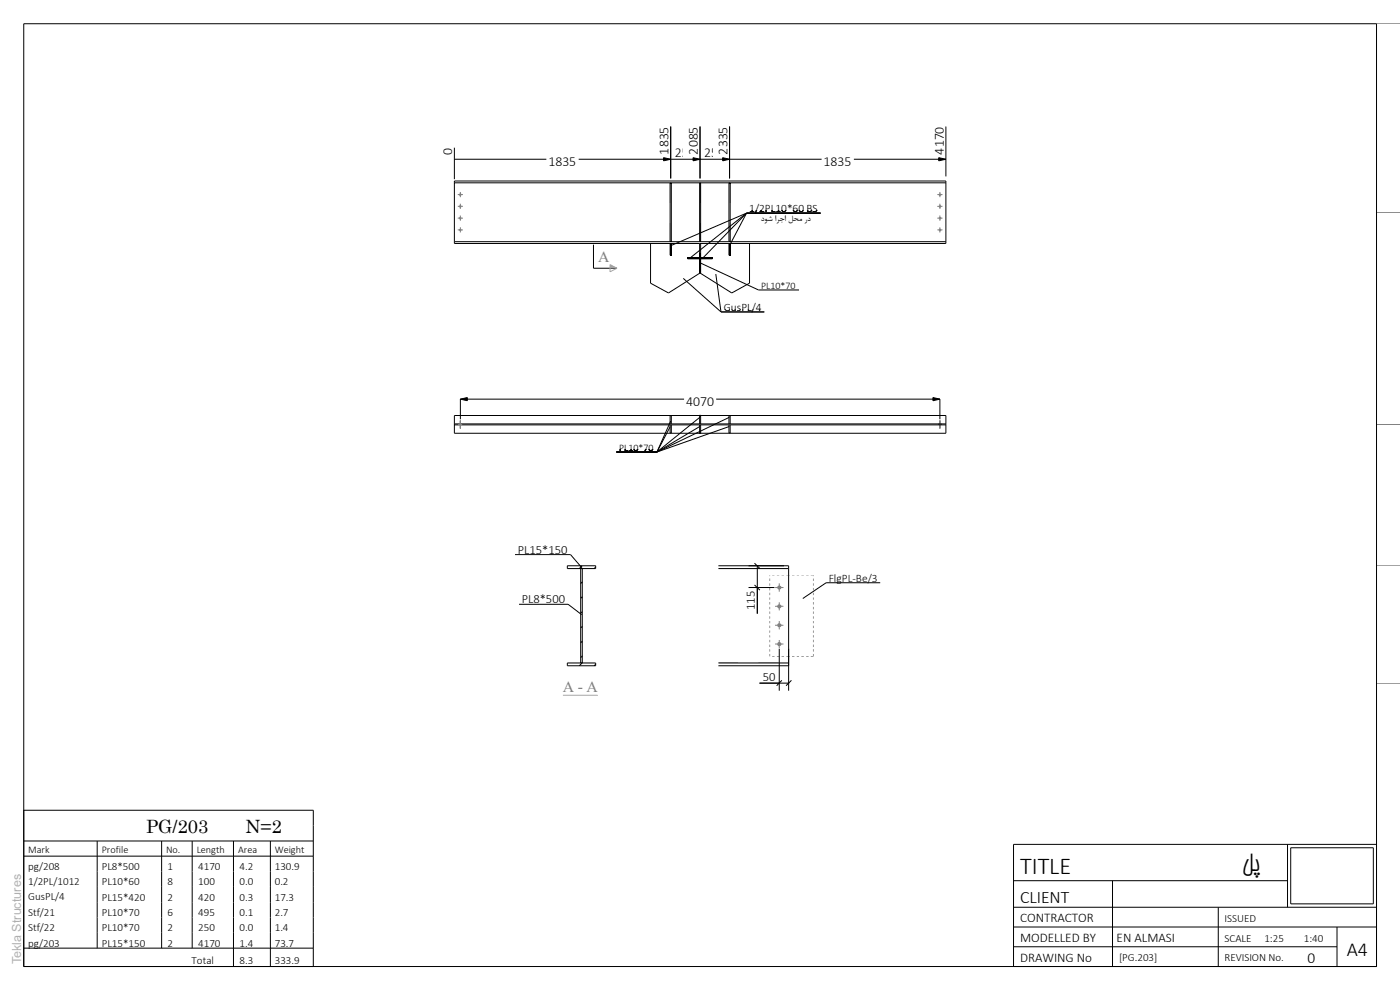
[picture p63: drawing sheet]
<svg xmlns="http://www.w3.org/2000/svg" width="297mm" height="210mm" viewBox="0 0 297 210" stroke-linecap="round" stroke-linejoin="round" font-family="sans-serif">
<defs><g id="words">
<g font-size="5.1">
<text x="216.4" y="185.4">TITLE</text>
<text x="263.4" y="184.7">لپ</text>
</g>
<text font-size="4.2" x="285.7" y="202.8">A4</text>
<g font-size="3.9">
<text x="31" y="176.7">PG/203</text>
<text x="52.1" y="176.7">N=2</text>
</g>
<text font-size="3.7" x="216.4" y="191.6">CLIENT</text>
<g font-size="3.3" fill="#7f7f7f">
<text x="126.9" y="55.7">A</text>
<text x="119.4" y="146.7">A - A</text>
</g>
<text font-size="3.3" x="277.4" y="204.3">0</text>
<g font-size="2.9">
<text x="95.9" y="32.8" transform="rotate(-90 95.9 32.8)">0</text>
<text x="116.3" y="35.3">1835</text>
<text x="141.8" y="32.8" transform="rotate(-90 141.8 32.8)">1835</text>
<text x="143.2" y="33.3">250</text>
<text x="148" y="32.8" transform="rotate(-90 148 32.8)">2085</text>
<text x="149.4" y="33.3">250</text>
<text x="154.3" y="32.8" transform="rotate(-90 154.3 32.8)">2335</text>
<text x="174.7" y="35.3">1835</text>
<text x="200.2" y="32.8" transform="rotate(-90 200.2 32.8)">4170</text>
<text x="145.5" y="86.2">4070</text>
</g>
<g font-size="2.8">
<text x="216.4" y="195.6">CONTRACTOR</text>
<text x="216.4" y="199.8">MODELLED BY</text>
<text x="236.9" y="199.8">EN ALMASI</text>
<text x="216.4" y="204">DRAWING No</text>
</g>
<g font-size="2.7">
<text x="109.9" y="117.4">PL15*150</text>
<text x="110.7" y="128">PL8*500</text>
<text x="160.1" y="129.4" transform="rotate(-90 160.1 129.4)">115</text>
<text x="161.8" y="144.4">50</text>
</g>
<text font-size="2.7" fill="#b2b2b2" x="4.5" y="204.5" transform="rotate(-90 4.5 204.5)">Tekla Structures</text>
<g font-size="2.4">
<text x="159" y="44.9">1/2PL10*60 BS</text>
<text x="153.5" y="65.9">GusPL/4</text>
<text x="175.8" y="123.4">FlgPL-Be/3</text>
</g>
<g font-size="2.3">
<text x="6" y="184.5">pg/208</text>
<text x="21.6" y="184.6">PL8*500</text>
<text x="35.6" y="184.6">1</text>
<text x="42" y="184.6">4170</text>
<text x="50.8" y="184.6">4.2</text>
<text x="58.3" y="184.6">130.9</text>
<text x="6" y="187.8">1/2PL/1012</text>
<text x="6" y="191">GusPL/4</text>
<text x="21.6" y="187.8">PL10*60</text>
<text x="21.6" y="191">PL15*420</text>
<text x="35.6" y="187.8">8</text>
<text x="35.6" y="191">2</text>
<text x="42" y="187.8">100</text>
<text x="42" y="191">420</text>
<text x="50.8" y="187.8">0.0</text>
<text x="50.8" y="191">0.3</text>
<text x="58.3" y="187.8">0.2</text>
<text x="58.3" y="191">17.3</text>
<text x="6" y="194.3">Stf/21</text>
<text x="6" y="197.5">Stf/22</text>
<text x="21.6" y="194.3">PL10*70</text>
<text x="21.6" y="197.6">PL10*70</text>
<text x="35.6" y="194.3">6</text>
<text x="35.6" y="197.6">2</text>
<text x="42" y="194.3">495</text>
<text x="42" y="197.6">250</text>
<text x="50.8" y="194.3">0.1</text>
<text x="50.8" y="197.6">0.0</text>
<text x="58.3" y="194.3">2.7</text>
<text x="58.3" y="197.6">1.4</text>
<text x="259.8" y="195.5">ISSUED</text>
<text x="6" y="200.8">pg/203</text>
<text x="21.6" y="200.8">PL15*150</text>
<text x="35.6" y="200.8">2</text>
<text x="42" y="200.8">4170</text>
<text x="50.8" y="200.8">1.4</text>
<text x="58.3" y="200.8">73.7</text>
<text x="237.4" y="203.9">[PG.203]</text>
<text x="259.8" y="199.7">SCALE</text>
<text x="259.8" y="203.9">REVISION No.</text>
<text x="268.2" y="199.7">1:25</text>
<text x="276.6" y="199.7">1:40</text>
<text x="40.6" y="204.4">Total</text>
<text x="50.8" y="204.4">8.3</text>
<text x="58.3" y="204.4">333.9</text>
</g>
<g font-size="2.2">
<text x="6" y="181">Mark</text>
<text x="21.6" y="181">Profile</text>
<text x="35.2" y="181">No.</text>
<text x="41.7" y="181">Length</text>
<text x="50.5" y="181">Area</text>
<text x="58.3" y="181">Weight</text>
</g>
<g font-size="2.1">
<text x="161.5" y="61.2">PL10*70</text>
<text x="131.4" y="95.6">PL10*70</text>
</g>
<text font-size="2" x="161.4" y="46.9">دوش ارجا لحم رد</text>
</g></defs>
<g fill="none" stroke="#000" stroke-width=".21">
<path d="M123.5 120l-.6 .6M123.5 139.1l-.3 .4M123.5 136l-.3 .4M123.5 132.9l-.3 .3M123.5 129.7l-.3 .3M123.5 126.6l-.3 .3M123.5 123.4l-.3 .4M126.4 120.3l-.4 .3M152.4 120h14.9v21.2h-14.9M152.4 120.6h14.9M123.5 140.6l-.6 .6M126.4 140.9l-.4 .3"/>
<path d="M152.4 140.6h14.9"/>
</g>
<g fill="#000">
<path d="M163.3 138.7l.1 .5zM163.3 137.7l.1 .5zM163.3 136.7l.1 .5zM163.3 135.7l.1 .5zM163.3 134.7l.1 .5zM163.3 133.7l.1 .5zM163.3 132.7l.1 .5zM163.3 131.7l.1 .5zM163.3 130.7l.1 .5zM163.3 129.7l.1 .5zM163.3 128.7l.1 .5zM163.3 127.7l.1 .5zM163.3 126.7l.1 .5zM163.3 125.7l.1 .5zM163.3 124.7l.1 .5zM163.3 123.7l.1 .5zM163.3 122.7l.1 .5zM163.3 122l.1 .2z"/>
<path d="M163.1 120.6h4.2zM154.6 120.6h4.2z"/>
<path d="M166.8 122h.5zM165.8 122h.5zM164.8 122h.5zM163.8 122h.5z"/>
<path d="M166.8 139.2l.5 .1zM165.8 139.2l.5 .1zM164.8 139.2l.5 .1zM163.8 139.2l.5 .1z"/>
<path d="M172.5 138.7l.1 .5zM172.5 137.7l.1 .5zM172.5 136.7l.1 .5zM172.5 135.7l.1 .5zM172.5 134.7l.1 .5zM172.5 133.7l.1 .5zM172.5 132.7l.1 .5zM172.5 131.7l.1 .5zM172.5 130.7l.1 .5zM172.5 129.7l.1 .5zM172.5 128.7l.1 .5zM172.5 127.7l.1 .5zM172.5 126.7l.1 .5zM172.5 125.7l.1 .5zM172.5 124.7l.1 .5zM172.5 123.7l.1 .5zM172.5 122.7l.1 .5zM172.5 122l.1 .2z"/>
<path d="M172 122h.5zM171 122h.5zM170 122h.5zM169 122h.5zM168 122h.5zM167.3 122h.2z"/>
<path d="M172 139.2l.5 .1zM171 139.2l.5 .1zM170 139.2l.5 .1zM169 139.2l.5 .1zM168 139.2l.5 .1zM167.3 139.2l.2 .1z"/>
<path d="M152.4 140.6h4.2zM160.9 140.6h4.2z"/>
</g>
<circle cx="165.3" cy="124.6" r=".43" fill="#7f7f7f"/>
<path d="M164.4 124.6h1.8M165.3 123.7v1.8" fill="none" stroke="#7f7f7f" stroke-width=".21"/>
<circle cx="165.3" cy="128.6" r=".44" fill="#7f7f7f"/>
<path d="M164.4 128.6h1.8M165.3 127.8v1.7" fill="none" stroke="#7f7f7f" stroke-width=".21"/>
<circle cx="165.3" cy="132.6" r=".43" fill="#7f7f7f"/>
<path d="M164.4 132.6h1.8M165.3 131.7v1.8" fill="none" stroke="#7f7f7f" stroke-width=".21"/>
<circle cx="165.3" cy="136.6" r=".44" fill="#7f7f7f"/>
<path d="M164.4 136.6h1.8M165.3 135.8v1.7" fill="none" stroke="#7f7f7f" stroke-width=".21"/>
<path d="M96.4 38.4h104.3v.4h-104.3z" fill="none" stroke="#000" stroke-width=".21"/>
<circle cx="97.6" cy="41.3" r=".28" fill="#7f7f7f"/>
<path d="M97.1 41.3h1.1M97.7 40.7v1.1" fill="none" stroke="#7f7f7f" stroke-width=".21"/>
<circle cx="97.6" cy="43.8" r=".28" fill="#7f7f7f"/>
<path d="M97.1 43.8h1.1M97.7 43.2v1.1" fill="none" stroke="#7f7f7f" stroke-width=".21"/>
<circle cx="97.6" cy="46.3" r=".28" fill="#7f7f7f"/>
<path d="M97.1 46.3h1.1M97.7 45.7v1.1" fill="none" stroke="#7f7f7f" stroke-width=".21"/>
<circle cx="97.6" cy="48.8" r=".28" fill="#7f7f7f"/>
<path d="M97.1 48.8h1.1M97.7 48.2v1.1" fill="none" stroke="#7f7f7f" stroke-width=".21"/>
<circle cx="199.4" cy="41.3" r=".28" fill="#7f7f7f"/>
<path d="M198.8 41.3h1.1M199.4 40.7v1.1" fill="none" stroke="#7f7f7f" stroke-width=".21"/>
<circle cx="199.4" cy="43.8" r=".27" fill="#7f7f7f"/>
<path d="M198.8 43.8h1.1M199.4 43.2v1.1" fill="none" stroke="#7f7f7f" stroke-width=".21"/>
<circle cx="199.4" cy="46.3" r=".27" fill="#7f7f7f"/>
<path d="M198.8 46.3h1.1M199.4 45.7v1.1" fill="none" stroke="#7f7f7f" stroke-width=".21"/>
<circle cx="199.4" cy="48.8" r=".27" fill="#7f7f7f"/>
<path d="M198.8 48.8h1.1M199.4 48.2v1.1M199.1 89.9v.2M199.4 89.2v1.7M199.7 89.9v.2" fill="none" stroke="#7f7f7f" stroke-width=".21"/>
<g fill="none" stroke="#000" stroke-width=".21">
<path d="M96.4 38.8v12.8h104.3v-12.8M142.2 38.8h.2v12.4h-.2zM148.4 38.8h.2v12.4h-.2zM154.6 38.8h.3v12.4h-.3zM96.4 51.3h104.3M138 51.6v8.5l3.8 2 6.7-4.2 6.7 4.2 3.8-2v-8.5M142.1 51.6v2.5h.3v-2.5M145.9 54.7h2.5M148.4 53.7v4.2M148.4 54.7h-2.5v.2h2.5M148.4 51.6v6.3h.2v-6.3M148.5 53.7v4.2"/>
<path d="M148.6 54.7h2.5v.2h-2.5M148.6 54.7h2.5M154.6 51.6v2.5h.3v-2.5M96.4 89.9v-1.8h104.3v1.8M96.4 90.1v1.8h104.3v-1.8M148.4 89.9v-1.7h.2v1.7M154.6 89.9v-1.7h.3v1.7"/>
</g>
<g fill="#000">
<path d="M142.2 38.8l.2 .1zM148.4 38.8l.2 .1zM154.6 38.8l.3 .1zM142.2 51.6l.2 .1zM142.2 51.2h.2zM142.2 54.1l.2 .1zM145.9 54.7v.2zM148.4 54.7v.2zM148.4 57.9h.2zM148.4 51.6l.2 .1zM148.4 51.2h.2zM148.6 54.7l.1 .2z"/>
<path d="M151.1 54.7l.1 .2zM154.6 51.6l.3 .1zM154.6 51.2h.3zM154.6 54.1l.3 .1z"/>
<path d="M142.1 38.8l.1 4.3zM142.1 47.3l.1 3.9z"/>
<path d="M142.4 38.8v4.3zM142.4 47.3v3.9z"/>
<path d="M148.4 38.8v4.3zM148.4 47.3v3.9z"/>
<path d="M148.6 38.8l.1 4.3zM148.6 47.3l.1 3.9z"/>
<path d="M154.6 38.8l.1 4.3zM154.6 47.3l.1 3.9z"/>
<path d="M154.9 38.8v4.3zM154.9 47.3v3.9z"/>
<path d="M148.5 51.6l4.2 .1zM157 51.6l2 .1z"/>
<path d="M144.3 51.6l4.2 .1zM138 51.6l2 .1z"/>
</g>
<path d="M199.1 89.9h.6v.2h-.6z" fill="#7f7f7f"/>
<path d="M96.4 89.9h104.3v.2h-104.3zM142.2 89.9v-1.7h.2v1.7M142.2 90.1v1.8h.2v-1.8" fill="none" stroke="#000" stroke-width=".21"/>
<path d="M97.4 89.9v.2M97.7 89.2v1.7M97.9 89.9v.2" fill="none" stroke="#7f7f7f" stroke-width=".21"/>
<path d="M97.4 89.9h.5v.2h-.5z" fill="#7f7f7f"/>
<g fill="none" stroke="#000" stroke-width=".21">
<path d="M125.9 51.9v5h5M148.5 55.8l12.4 5.7M151.8 58.1l1.2 8.1-8.1-7.1M158.4 45.2l-3.7 7M158.4 45.2l-9.3 9.5M158.4 45.2l-12 9.5M158.4 45.2l-16.2 7M142.2 90.5l-2.8 5.4M142.3 89.3l-2.9 6.6M148.4 88.1h.2M148.4 90.1v1.8h.2v-1.8M148.4 91.9h.2"/>
<path d="M148.5 90.5l-9.1 5.4M148.5 88.5l-9.1 7.4M154.6 90.1v1.8h.3v-1.8M154.7 88.5l-15.3 7.4M154.7 90.5l-15.3 5.4M121 117.6l2.4 2.8M120.4 120h6v.6h-6zM120.5 128.2l2.9 2.2M123.2 120.6v20M123.5 120.6v20M175.3 123.6l-5 3.4M120.4 140.6h6v.6h-6z"/>
</g>
<path d="M292 5h5M292 45h5M292 90h5M292 120h5M292 145h5" fill="none" stroke="#7f7f7f" stroke-width=".21"/>
<path d="M175.9 121.2h10.2v1.8h-10.2z" fill="#fff"/>
<path d="M160.1 119.5l1.1 1.1M158.8 124.6h5.5M158.8 120h7.5M160.1 124.1l1.1 1.1M160.7 120v4.6M175.3 123.6h11.4" fill="none" stroke="#000" stroke-width=".21"/>
<path d="M157.4 125h2.8v4.8h-2.8z" fill="#fff"/>
<path d="M160.7 124.6v5.6M165.3 137.6v8.9M167.3 137.6v8.9M161.1 144.9h6.2M165.9 144.3l-1.1 1.2M167.9 144.3l-1.1 1.2" fill="none" stroke="#000" stroke-width=".21"/>
<path d="M161.5 143h3.5" fill="none" stroke="#fff" stroke-width="2.8" stroke-linecap="butt"/>
<g fill="#fff">
<path d="M159 42.8h3.3v1.8h-3.3z"/>
<path d="M162.3 42.8h8.3v1.8h-8.3z"/>
<path d="M171.1 42.8h2.4v1.8h-2.4z"/>
</g>
<path d="M158.4 45.2h15.7" fill="none" stroke="#000" stroke-width=".21"/>
<path d="M153.5 63.8h8v1.8h-8z" fill="#fff"/>
<path d="M153 66.2h9.1" fill="none" stroke="#000" stroke-width=".21"/>
<path d="M126.9 53.2h2.4v2.5h-2.4z" fill="#fff"/>
<path d="M129.4 56.1l1.5 .8-1.5 .8z" fill="none" stroke="#a8a1a8" stroke-width=".21"/>
<path d="M129.4 56.1l1.5 .8h-1.5z" fill="#a8a1a8"/>
<path d="M153.5 63.8h8v1.8h-8z" fill="#fff"/>
<path d="M153 66.2h9.1" fill="none" stroke="#000" stroke-width=".21"/>
<g fill="#fff">
<path d="M159 42.8h3.3v1.8h-3.3z"/>
<path d="M162.3 42.8h8.3v1.8h-8.3z"/>
<path d="M171.1 42.8h2.4v1.8h-2.4z"/>
</g>
<path d="M96.4 33.8h45.9M96.4 31.3v6.7M140.8 33.4l1.5 .4-1.5 .3zM142.3 26.8v11M158.4 45.2h15.7" fill="none" stroke="#000" stroke-width=".21"/>
<path d="M140.8 33.4l1.5 .4-1.5 .3z" fill="#000"/>
<path d="M115.9 33.8h6.9" fill="none" stroke="#fff" stroke-width="3.1" stroke-linecap="butt"/>
<g fill="#fff">
<path d="M138.8 26.4h3v6.8h-3z"/>
<path d="M92.9 30.9h3.1v2.3h-3.1z"/>
</g>
<path d="M199.1 33.4l1.6 .4-1.6 .3z" fill="#000"/>
<path d="M154.8 33.8h45.9M154.8 26.8v11M199.1 33.4l1.6 .4-1.6 .3zM200.7 26.8v10.6" fill="none" stroke="#000" stroke-width=".21"/>
<path d="M174.3 33.8h6.8" fill="none" stroke="#fff" stroke-width="3.1" stroke-linecap="butt"/>
<path d="M197.1 26.4h3.1v6.8h-3.1z" fill="#fff"/>
<path d="M161.5 59.3h7.4v1.6h-7.4z" fill="#fff"/>
<path d="M160.9 61.5h8.6" fill="none" stroke="#000" stroke-width=".21"/>
<g fill="#fff">
<path d="M159 42.8h3.3v1.8h-3.3z"/>
<path d="M162.3 42.8h8.3v1.8h-8.3z"/>
<path d="M171.1 42.8h2.4v1.8h-2.4z"/>
</g>
<path d="M158.4 45.2h15.7" fill="none" stroke="#000" stroke-width=".21"/>
<g fill="#fff">
<path d="M159 42.8h3.3v1.8h-3.3z"/>
<path d="M162.3 42.8h8.3v1.8h-8.3z"/>
<path d="M171.1 42.8h2.4v1.8h-2.4z"/>
</g>
<path d="M158.4 45.2h15.7" fill="none" stroke="#000" stroke-width=".21"/>
<path d="M161.4 45.4h10.7v1.5h-10.7z" fill="#fff"/>
<path d="M148.5 33.8h6.3M148.5 26.8v11M153.3 33.4l1.5 .4-1.5 .3zM154.8 26.8v11" fill="none" stroke="#000" stroke-width=".21"/>
<path d="M153.3 33.4l1.5 .4-1.5 .3z" fill="#000"/>
<path d="M149 31.8h5.3" fill="none" stroke="#fff" stroke-width="3" stroke-linecap="butt"/>
<path d="M151.3 26.4h3v6.8h-3z" fill="#fff"/>
<path d="M147 33.4l1.5 .4-1.5 .3z" fill="#000"/>
<path d="M142.3 33.8h6.2M142.3 26.8v11M147 33.4l1.5 .4-1.5 .3zM148.5 26.8v11" fill="none" stroke="#000" stroke-width=".21"/>
<path d="M142.7 31.8h5.4" fill="none" stroke="#fff" stroke-width="3" stroke-linecap="butt"/>
<path d="M145 26.4h3.1v6.8h-3.1z" fill="#fff"/>
<path d="M131.4 93.7h7.3v1.6h-7.3z" fill="#fff"/>
<path d="M130.8 95.9h8.6" fill="none" stroke="#000" stroke-width=".21"/>
<path d="M131.4 93.7h7.3v1.6h-7.3z" fill="#fff"/>
<path d="M130.8 95.9h8.6" fill="none" stroke="#000" stroke-width=".21"/>
<path d="M131.4 93.7h7.3v1.6h-7.3z" fill="#fff"/>
<path d="M97.7 84.7h101.7M97.7 84.7v4.2M97.7 84.7l1.4-.4v.7zM130.8 95.9h8.6M197.9 84.3l1.5 .4-1.5 .3zM199.4 84.7v4.2" fill="none" stroke="#000" stroke-width=".21"/>
<path d="M97.7 84.7l1.4-.4v.7zM197.9 84.3l1.5 .4-1.5 .3z" fill="#000"/>
<path d="M145.1 84.7h6.8" fill="none" stroke="#fff" stroke-width="3" stroke-linecap="butt"/>
<path d="M131.4 93.7h7.3v1.6h-7.3z" fill="#fff"/>
<path d="M130.8 95.9h8.6" fill="none" stroke="#000" stroke-width=".21"/>
<path d="M131.4 93.7h7.3v1.6h-7.3z" fill="#fff"/>
<path d="M130.8 95.9h8.6" fill="none" stroke="#000" stroke-width=".21"/>
<path d="M131.4 93.7h7.3v1.6h-7.3z" fill="#fff"/>
<path d="M130.8 95.9h8.6" fill="none" stroke="#000" stroke-width=".21"/>
<g fill="#fff">
<path d="M119.4 144.2h2.4v2.5h-2.4z"/>
<path d="M122.6 144.2h1.1v2.5h-1.1z"/>
<path d="M124.4 144.2h2.4v2.5h-2.4z"/>
</g>
<path d="M119.4 147.5h7.4" fill="none" stroke="#a8a1a8" stroke-width=".21"/>
<path d="M109.9 115.1h10.5v1.9h-10.5z" fill="#fff"/>
<path d="M109.3 117.6h11.7" fill="none" stroke="#000" stroke-width=".21"/>
<path d="M110.7 125.6h9.2v2h-9.2z" fill="#fff"/>
<g fill="none" stroke="#000" stroke-width=".21">
<path d="M5 5h287v200h-287zM110.1 128.2h10.4M5 178.4h61.5M5 171.9h61.5v33.1M20.6 178.4v22.7M34.3 178.4v22.7M40.8 178.4v22.7M49.5 178.4v26.6M57.4 178.4v26.6M273.1 179.1v13.3M273.8 179.8h17.5v11.9h-17.5zM292 179.1h-77v25.9"/>
<path d="M5 181.6h61.5M215 192.4h77M215 186.8h58.1M215 196.6h77M236 186.8v18.2M258.4 192.4v12.6M283.6 196.6v8.4M5 201.1h61.5M215 200.8h68.6"/>
</g>
<use href="#words"/>
</svg>
